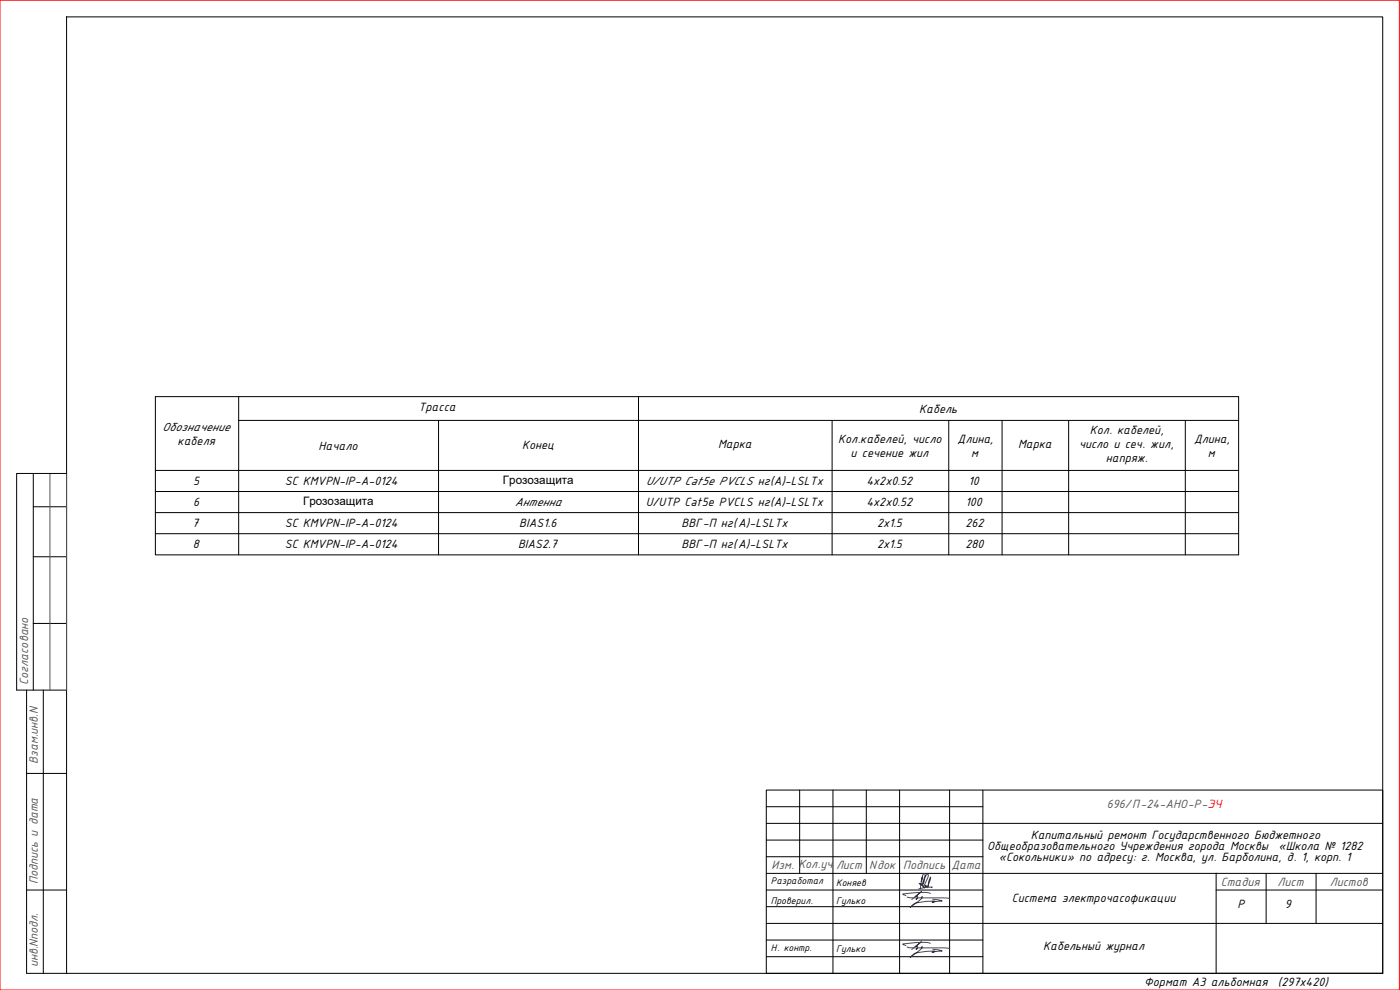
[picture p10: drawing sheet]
<svg xmlns="http://www.w3.org/2000/svg" width="420mm" height="297mm" viewBox="0 0 420 297" stroke-linecap="round" stroke-linejoin="round" font-family="sans-serif">
<defs><g id="words">
<g font-size="3.9">
<text x="125.6" y="123.5">Трасса</text>
<text x="275.9" y="123.8">Кабель</text>
<text x="48.7" y="129.2">Обозначение</text>
<text x="327.1" y="130.4">Кол. кабелей,</text>
<text x="53.3" y="133.4">кабеля</text>
<text x="95.6" y="134.9">Начало</text>
<text x="156.7" y="134.7">Конец</text>
<text x="215.5" y="134.5">Марка</text>
<text x="251.5" y="132.8">Кол.кабелей, число</text>
<text x="255.3" y="137">и сечение жил</text>
<text x="287.4" y="132.8">Длина,</text>
<text x="291.5" y="137">м</text>
<text x="305.6" y="134.5">Марка</text>
<text x="323.8" y="134.5">число и сеч. жил,</text>
<text x="358.4" y="132.8">Длина,</text>
<text x="362.5" y="137">м</text>
<text x="331.9" y="138.7">напряж.</text>
<text x="58" y="145.5">5</text>
<text x="85.5" y="145.5">SC KMVPN-IP-А-0124</text>
<text x="193.8" y="145.5">U/UTP Cat5e PVCLS нг(A)-LSLTx</text>
<text x="260" y="145.5">4x2x0.52</text>
<text x="290.7" y="145.5">10</text>
<text x="58" y="151.9">6</text>
<text x="154.5" y="151.9">Антенна</text>
<text x="193.8" y="151.9">U/UTP Cat5e PVCLS нг(A)-LSLTx</text>
<text x="260" y="151.9">4x2x0.52</text>
<text x="289.8" y="151.9">100</text>
<text x="57.6" y="158.2">7</text>
<text x="85.5" y="158.2">SC KMVPN-IP-А-0124</text>
<text x="155.9" y="158.2">BIAS1.6</text>
<text x="204.6" y="158.2">ВВГ-П нг(А)-LSLTx</text>
<text x="263.2" y="158.2">2x1.5</text>
<text x="289.7" y="158.2">262</text>
<text x="57.9" y="164.6">8</text>
<text x="85.5" y="164.6">SC KMVPN-IP-А-0124</text>
<text x="155.5" y="164.5">BIAS2.7</text>
<text x="204.6" y="164.6">ВВГ-П нг(А)-LSLTx</text>
<text x="263.2" y="164.6">2x1.5</text>
<text x="289.8" y="164.6">280</text>
<text x="309.4" y="251.8">Капитальный ремонт Государственного Бюджетного</text>
<text x="296.3" y="255.1">Общеобразовательного Учреждения города Москвы</text>
<text x="383.6" y="255.1">«Школа № 1282</text>
<text x="299.7" y="258.4">«Сокольники» по адресу: г. Москва, ул. Барболина, д. 1, корп. 1</text>
<text x="303.6" y="270.6">Система электрочасофикации</text>
<text x="371.4" y="272.5">Р</text>
<text x="385.6" y="272.5">9</text>
<text x="313.1" y="285.1">Кабельный журнал</text>
<text x="343.4" y="295.8">Формат А3 альбомная</text>
<text x="383.5" y="295.8">(297х420)</text>
</g>
<g font-size="3.9" fill="#545454">
<text x="8.5" y="205.5" transform="rotate(-90 8.5 205.5)">Согласовано</text>
<text x="11.4" y="229.1" transform="rotate(-90 11.4 229.1)">Взам.инв.N</text>
<text x="332.2" y="242.4">696/П-24-АНО-Р-ЭЧ</text>
<text x="231.5" y="260.8">Изм. Кол.уч</text>
<text x="250.9" y="260.8">Лист</text>
<text x="260.8" y="260.8">Nдок</text>
<text x="271" y="260.8">Подпись</text>
<text x="285.5" y="260.6">Дата</text>
<text x="11.3" y="265.2" transform="rotate(-90 11.3 265.2)">Подпись и дата</text>
<text x="366.4" y="265.8">Стадия</text>
<text x="383.4" y="265.8">Лист</text>
<text x="399.1" y="265.8">Листов</text>
<text x="11.3" y="290.2" transform="rotate(-90 11.3 290.2)">инв.Nподл.</text>
</g>
<g font-size="3.5">
<text x="150.9" y="145.2">Грозозащита</text>
<text x="91" y="151.5">Грозозащита</text>
</g>
<g font-size="3.1">
<text x="231.4" y="265.4">Разработал</text>
<text x="251" y="265.7">Коняев</text>
<text x="231.4" y="271.2">Проверил.</text>
<text x="251" y="271.2">Гулько</text>
<text x="231.4" y="285.4">Н. контр.</text>
<text x="251" y="285.5">Гулько</text>
</g>
</g></defs>
<g fill="none" stroke="#000" stroke-width=".3">
<path d="M46.6 119h325.1v47.5h-325.1zM71.6 119v47.5M191.6 119v47.5M71.6 126.1h300.1M131.6 126.1v40.4M249.7 126.1v40.4M284.7 126.1v40.4M300.7 126.1v40.4M320.7 126.1v40.4M355.7 126.1v40.4M46.6 141.1h325.1M46.6 147.5h325.1"/>
<path d="M46.6 153.8h325.1M46.6 160.1h325.1"/>
</g>
<g fill="none" stroke="#000" stroke-width=".3">
<path d="M20 5.1h395v286.9h-395zM10 152h10M10 142.1v65M20 142.1h-15v65h15M10 167.1h10M10 187.1h10M8 207.1v84.9h12M13 207.1v84.9M8 232.1h12M230 237.1h185v54.9h-185zM240 237.1v25M250 237.1v54.9"/>
<path d="M260 237.1v25M270 237.1v54.9M285 237.1v54.9M295 237.1v54.9M230 247h185M230 257.1h65M230 252.1h65M230 242h65M8 267h12M230 267h65M230 277.1h185M230 262.1h185"/>
<path d="M230 272h65M365 267h50M365 262v30M380 262.1v15M395 262.1v15M230 282.1h65M230 287h65"/>
</g>
<path d="M0 .1h420v296.9h-420z" fill="none" stroke="#f00" stroke-width=".3"/>
<path d="M365 292h50" fill="none" stroke="#545454" stroke-width=".3"/>
<path d="M15 142.1v65M20 142.1v65" fill="none" stroke="#545454" stroke-width=".3"/>
<!-- layer: PDF _Layer 2 -->
<path d="M272.2 269.1l1.7 .3h9.2l1.9 .2M275.3 269.6l-.3 .3a.53 .53 0 0 0 .4-.4 .53 .53 0 0 0-.1-.5l-.6 .1 1.8-1.5-2.9 2.3M276.8 268.9l-.4 .4 .4 .1-3.6 2.8 .4-.3a3.5 3.5 0 0 1 2.9-1.2l4-.3-.6 .3 2.8-.4-2.7-.5M278.4 266.3l.2-.2a4.6 4.6 0 0 1 .7-2.9l-.3 1.2-.6 1.5-.5 .1v-.4l-.5 .8a2.82 2.82 0 0 1 .6-3.9 .33 .33 0 0 1 .5-.1 .33 .33 0 0 1 .1 .5l-1.4 3.3-1.4-1.2a.99 .99 0 0 0 1.2 .1 .99 .99 0 0 0 .4-1l.2-1.2a.39 .39 0 0 0 .1-.5 .39 .39 0 0 0-.5-.2l-.3 .6-.4 1.7 .1-.9 .3-.6-.7 3.7M279.2 268.1a21 21 0 0 0-8.2 .1l.9 .5M279.5 266.3l.3-.2-4.1 .6M272.2 284.1l1.4 .3h9.9l1.5 .2M275.3 284.6l-.3 .3a.55 .55 0 0 0 .4-.4 .55 .55 0 0 0-.1-.5h-.6l1.8-1.5-2.9 2.4M276.8 283.9l-.4 .4 .4 .1-3.6 2.8 .4-.3a3.4 3.4 0 0 1 2.9-1.2l4-.3-.6 .3 2.8-.3-2.7-.6M279.2 283.1a20.6 20.6 0 0 0-8.2 .1l.9 .5" fill="none" stroke="#293189" stroke-width=".3"/>
<use href="#words"/>
</svg>
